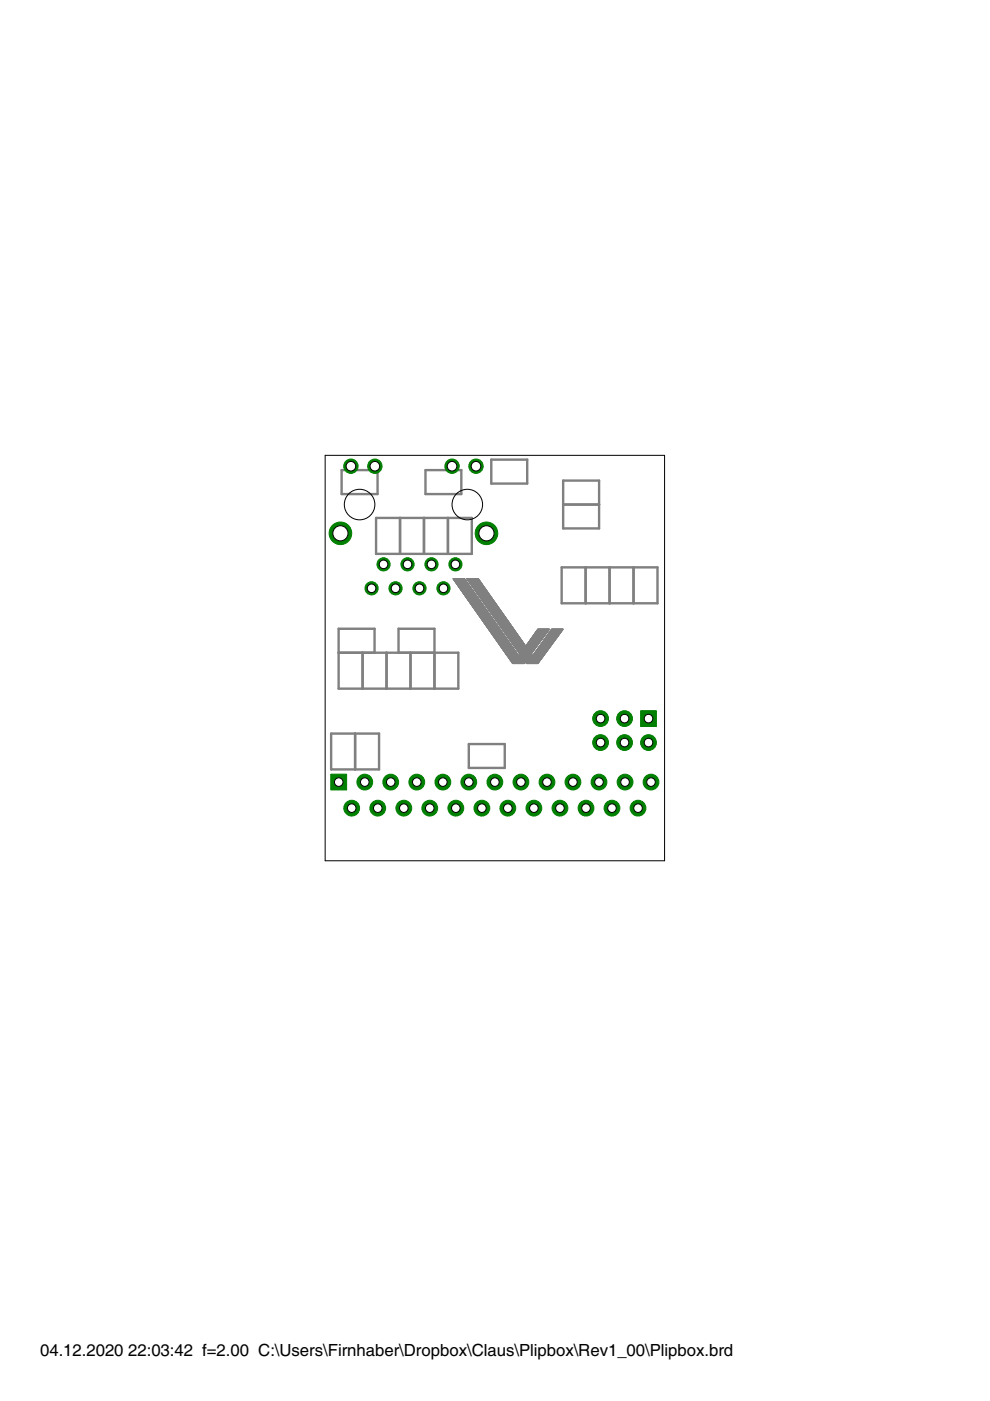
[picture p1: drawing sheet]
<svg xmlns="http://www.w3.org/2000/svg" width="210mm" height="297mm" viewBox="0 0 210 297" stroke-linecap="round" stroke-linejoin="round" font-family="sans-serif">
<defs><g id="words">
<g font-size="4.1">
<text x="8.5" y="287.5">04.12.2020</text>
<text x="27.2" y="287.5">22:03:42 f=2.00 C:\Users\Firnhaber\Dropbox\Claus\Plipbox\Rev1_00\Plipbox.brd</text>
</g>
</g></defs>
<g fill="#808080" stroke="#808080" stroke-width=".21">
<path d="M113.7 140.7h.4z"/>
<path d="M112.5 140.7h1.2z"/>
<path d="M111.8 140.7h.7z"/>
<path d="M111.6 140.7h.2z"/>
<path d="M110.7 140.7h.4z"/>
<path d="M109.5 140.7h1.1z"/>
<path d="M108.8 140.7h.7z"/>
<path d="M111.7 140.6l2.3 .1z"/>
<path d="M108.7 140.6l2.4 .1z"/>
<path d="M111.6 140.6l2.4 .1z"/>
<path d="M108.6 140.6l2.4 .1z"/>
<path d="M111.5 140.6h2.6z"/>
<path d="M111 140.6h.2z"/>
<path d="M108.6 140.6h2.4z"/>
<path d="M111.6 140.5l2.6 .1z"/>
<path d="M111 140.5l.2 .1z"/>
<path d="M108.6 140.5l2.3 .1z"/>
<path d="M111.5 140.5l2.7 .1z"/>
<path d="M111.5 140.5h2.7z"/>
<path d="M111 140.5h.3z"/>
<path d="M108.6 140.5h2.3z"/>
<path d="M113.9 140.5h.3z"/>
<path d="M111.5 140.5h2.4z"/>
<path d="M108.6 140.5h2.7z"/>
<path d="M111.4 140.4l2.8 .1z"/>
<path d="M108.5 140.4l2.8 .1z"/>
<path d="M111.5 140.4l2.7 .1z"/>
<path d="M111 140.4l.3 .1z"/>
<path d="M108.5 140.4l2.4 .1z"/>
<path d="M113.8 140.4h.5z"/>
<path d="M111.4 140.4h2.4z"/>
<path d="M110.8 140.4h.5z"/>
<path d="M108.5 140.4h2.2z"/>
<path d="M111.4 140.4h2.9z"/>
<path d="M110.8 140.4h.6z"/>
<path d="M108.5 140.4h2.3z"/>
<path d="M108.5 140.4h2.9z"/>
<path d="M113.8 140.3l.5 .1z"/>
<path d="M111.4 140.3l2.3 .1z"/>
<path d="M110.9 140.3l.5 .1z"/>
<path d="M108.5 140.3l2.3 .1z"/>
<path d="M110.8 140.3h3.5z"/>
<path d="M108.4 140.3h2.4z"/>
<path d="M111.4 140.3h2.9z"/>
<path d="M110.8 140.3h.6z"/>
<path d="M111.4 140.3h3z"/>
<path d="M108.4 140.3h2.9z"/>
<path d="M110.8 140.2l3.6 .1z"/>
<path d="M108.4 140.2l2.4 .1z"/>
<path d="M113.7 140.2h.7z"/>
<path d="M108.4 140.2h5.2z"/>
<path d="M110.8 140.2h2.8z"/>
<path d="M108.4 140.2h2.3z"/>
<path d="M113.6 140.1l.8 .1z"/>
<path d="M110.7 140.1l2.9 .1z"/>
<path d="M108.3 140.1l2.4 .1z"/>
<path d="M110.7 140.1l2.8 .1z"/>
<path d="M111.3 140.1h3.2z"/>
<path d="M110.7 140.1h.5z"/>
<path d="M108.3 140.1h2.4z"/>
<path d="M113.6 140.1h.9z"/>
<path d="M110.7 140.1h2.9z"/>
<path d="M113.6 140l.9 .1z"/>
<path d="M108.3 140l5.2 .1z"/>
<path d="M108.2 140l6.3 .1z"/>
<path d="M111.2 140h3.4z"/>
<path d="M110.6 140h.6z"/>
<path d="M108.2 140h2.3z"/>
<path d="M113.5 140h1.1z"/>
<path d="M110.6 140h2.9z"/>
<path d="M108.2 140h2.4z"/>
<path d="M113.4 139.9l1.2 .1z"/>
<path d="M111.1 139.9l2.2 .1z"/>
<path d="M110.6 139.9l.5 .1z"/>
<path d="M108.2 139.9l2.3 .1z"/>
<path d="M113.5 139.9l1.1 .1z"/>
<path d="M111.3 139.9l2.2 .1z"/>
<path d="M113.5 139.9h1.1z"/>
<path d="M111.2 139.9h2.2z"/>
<path d="M108.2 139.9h3z"/>
<path d="M113.3 139.9h1.3z"/>
<path d="M111.2 139.9h2.1z"/>
<path d="M110.6 139.9h.5z"/>
<path d="M108.1 139.9h2.4z"/>
<path d="M110.6 139.8l4.1 .1z"/>
<path d="M108.1 139.8l2.4 .1z"/>
<path d="M113.5 139.8h1.2z"/>
<path d="M108.1 139.8h5.2z"/>
<path d="M110.5 139.8h4.2z"/>
<path d="M108.1 139.8h2.2z"/>
<path d="M113.4 139.8h1.3z"/>
<path d="M111 139.8h2.4z"/>
<path d="M108 139.8h3z"/>
<path d="M111 139.7l3.7 .1z"/>
<path d="M110.5 139.7l.5 .1z"/>
<path d="M108.1 139.7l2.3 .1z"/>
<path d="M113.4 139.7l1.4 .1z"/>
<path d="M110.4 139.7l2.9 .1z"/>
<path d="M108 139.7l2.3 .1z"/>
<path d="M111 139.7h3.7z"/>
<path d="M110.4 139.7h.6z"/>
<path d="M108 139.7h2.4z"/>
<path d="M113.3 139.7h1.5z"/>
<path d="M111 139.7h2.3z"/>
<path d="M110.4 139.7h.5z"/>
<path d="M111 139.6l3.8 .1z"/>
<path d="M108 139.6l3 .1z"/>
<path d="M110.9 139.6l3.9 .1z"/>
<path d="M110.4 139.6l.5 .1z"/>
<path d="M107.9 139.6l2.4 .1z"/>
<path d="M113.3 139.6h1.6z"/>
<path d="M110.4 139.6h2.8z"/>
<path d="M107.9 139.6h2.4z"/>
<path d="M110.3 139.6h2.9z"/>
<path d="M113.3 139.5l1.6 .1z"/>
<path d="M110.9 139.5l2.3 .1z"/>
<path d="M110.3 139.5l.5 .1z"/>
<path d="M107.9 139.5l2.4 .1z"/>
<path d="M110.8 139.5l4.1 .1z"/>
<path d="M107.9 139.5l2.9 .1z"/>
<path d="M110.8 139.5h4.1z"/>
<path d="M110.3 139.5h.5z"/>
<path d="M107.9 139.5h2.4z"/>
<path d="M113.2 139.5h1.7z"/>
<path d="M110.8 139.5h2.3z"/>
<path d="M107.8 139.5h3z"/>
<path d="M110.8 139.4l4.2 .1z"/>
<path d="M107.8 139.4l3 .1z"/>
<path d="M107.8 139.4h7.2z"/>
<path d="M113.1 139.4h1.9z"/>
<path d="M110.9 139.4h2.1z"/>
<path d="M110.2 139.4h.5z"/>
<path d="M107.8 139.4h2.4z"/>
<path d="M107.8 139.4h5.2z"/>
<path d="M113 139.3l2 .1z"/>
<path d="M110.8 139.3l2.2 .1z"/>
<path d="M107.8 139.3l3 .1z"/>
<path d="M113.1 139.3l2 .1z"/>
<path d="M110.7 139.3l2.4 .1z"/>
<path d="M107.8 139.3l2.9 .1z"/>
<path d="M112.9 139.3h2.2z"/>
<path d="M110.8 139.3h2.1z"/>
<path d="M107.8 139.3h3z"/>
<path d="M113 139.3h2.1z"/>
<path d="M107.7 139.3h5.2z"/>
<path d="M107.7 139.2l7.4 .1z"/>
<path d="M112.9 139.2l2.2 .1z"/>
<path d="M110.8 139.2l2.1 .1z"/>
<path d="M107.7 139.2l2.9 .1z"/>
<path d="M110.6 139.2h4.5z"/>
<path d="M110 139.2h.6z"/>
<path d="M109.9 139.2h.1z"/>
<path d="M107.6 139.2h2.3z"/>
<path d="M113 139.1l2.2 .1z"/>
<path d="M110.6 139.1l2.4 .1z"/>
<path d="M107.7 139.1l2.9 .1z"/>
<path d="M110 139.1l5.2 .1z"/>
<path d="M107.6 139.1l2.4 .1z"/>
<path d="M110 139.1h5.2z"/>
<path d="M107.6 139.1h2.4z"/>
<path d="M110.6 139.1h4.6z"/>
<path d="M110 139.1h.5z"/>
<path d="M107.6 139.1h2.3z"/>
<path d="M107.6 139.1h7.6z"/>
<path d="M110.6 139l4.7 .1z"/>
<path d="M107.5 139l3 .1z"/>
<path d="M112.9 139h2.4z"/>
<path d="M110.6 139h2.3z"/>
<path d="M110 139h.6z"/>
<path d="M107.5 139h2.5z"/>
<path d="M113 139h2.3z"/>
<path d="M110.5 139h2.4z"/>
<path d="M110 139h.4z"/>
<path d="M110 139h2.8z"/>
<path d="M107.5 139h2.4z"/>
<path d="M113 138.9l2.3 .1z"/>
<path d="M110.4 138.9l2.4 .1z"/>
<path d="M110.1 138.9l.3 .1z"/>
<path d="M107.5 138.9l2.4 .1z"/>
<path d="M113 138.9h2.3z"/>
<path d="M110.1 138.9h2.7z"/>
<path d="M107.5 138.9h2.4z"/>
<path d="M113 138.9h2.4z"/>
<path d="M110.1 138.9h2.6z"/>
<path d="M113.1 138.9h2.3z"/>
<path d="M110.4 138.9h2.3z"/>
<path d="M110.2 138.9h.2z"/>
<path d="M107.4 138.9h2.5z"/>
<path d="M113.1 138.8l2.3 .1z"/>
<path d="M110.4 138.8l2.3 .1z"/>
<path d="M110.1 138.8l.2 .1z"/>
<path d="M107.4 138.8l2.4 .1z"/>
<path d="M110.5 138.8l2.3 .1z"/>
<path d="M110.2 138.8l.1 .1z"/>
<path d="M113.1 138.8h2.3z"/>
<path d="M110.3 138.8h2.4z"/>
<path d="M110.2 138.8h.1z"/>
<path d="M107.4 138.8h2.4z"/>
<path d="M113.1 138.7l2.4 .1z"/>
<path d="M110.3 138.7l2.3 .1z"/>
<path d="M107.4 138.7l2.4 .1z"/>
<path d="M110.3 138.7l2.4 .1z"/>
<path d="M113.2 138.7h2.3z"/>
<path d="M110.3 138.7h2.3z"/>
<path d="M107.4 138.7h2.3z"/>
<path d="M110.2 138.7h2.3z"/>
<path d="M107.3 138.7h2.4z"/>
<path d="M113.2 138.6l2.3 .1z"/>
<path d="M110.2 138.6l2.3 .1z"/>
<path d="M107.3 138.6l2.4 .1z"/>
<path d="M113.2 138.6h2.4z"/>
<path d="M110.2 138.6h2.4z"/>
<path d="M107.3 138.6h2.4z"/>
<path d="M110.1 138.6h2.4z"/>
<path d="M107.2 138.6h2.5z"/>
<path d="M113.3 138.6h2.3z"/>
<path d="M110.1 138.6h2.6z"/>
<path d="M113.3 138.5l2.3 .1z"/>
<path d="M112.5 138.5l.2 .1z"/>
<path d="M110.1 138.5l2.4 .1z"/>
<path d="M107.2 138.5l2.4 .1z"/>
<path d="M113.3 138.5h2.3z"/>
<path d="M112.5 138.5h.2z"/>
<path d="M110.1 138.5h2.4z"/>
<path d="M107.1 138.5h2.5z"/>
<path d="M113.3 138.5h2.4z"/>
<path d="M110.1 138.5h2.7z"/>
<path d="M113.3 138.4l2.4 .1z"/>
<path d="M110.1 138.4l2.7 .1z"/>
<path d="M107.1 138.4l2.5 .1z"/>
<path d="M113.3 138.4h2.4z"/>
<path d="M110.3 138.4h2.5z"/>
<path d="M110 138.4h.2z"/>
<path d="M107.2 138.4h2.3z"/>
<path d="M113.4 138.4h2.4z"/>
<path d="M110 138.4h2.8z"/>
<path d="M107.1 138.4h2.4z"/>
<path d="M113.4 138.3l2.3 .1z"/>
<path d="M110 138.3l2.8 .1z"/>
<path d="M107.1 138.3l2.4 .1z"/>
<path d="M113.4 138.3l2.4 .1z"/>
<path d="M113.4 138.3h2.4z"/>
<path d="M112.3 138.3h.6z"/>
<path d="M110 138.3h2.3z"/>
<path d="M107 138.3h2.5z"/>
<path d="M113.5 138.3h2.3z"/>
<path d="M110 138.3h2.9z"/>
<path d="M113.5 138.2l2.3 .1z"/>
<path d="M112.3 138.2l.6 .1z"/>
<path d="M110 138.2l2.3 .1z"/>
<path d="M107 138.2l2.4 .1z"/>
<path d="M110 138.2l2.9 .1z"/>
<path d="M113.5 138.2h2.4z"/>
<path d="M110 138.2h3z"/>
<path d="M107 138.2h2.4z"/>
<path d="M112.3 138.2h.6z"/>
<path d="M109.9 138.2h2.3z"/>
<path d="M106.9 138.2h2.5z"/>
<path d="M113.6 138.1l2.3 .1z"/>
<path d="M109.9 138.1l3.1 .1z"/>
<path d="M107 138.1l2.3 .1z"/>
<path d="M112.2 138.1l.8 .1z"/>
<path d="M109.8 138.1l2.4 .1z"/>
<path d="M106.9 138.1l2.4 .1z"/>
<path d="M113.6 138.1h2.4z"/>
<path d="M109.8 138.1h3.2z"/>
<path d="M106.9 138.1h2.4z"/>
<path d="M106.8 138.1h2.5z"/>
<path d="M113.6 138l2.4 .1z"/>
<path d="M112.2 138l.9 .1z"/>
<path d="M109.8 138l2.3 .1z"/>
<path d="M106.8 138l2.5 .1z"/>
<path d="M113.6 138h2.4z"/>
<path d="M112.1 138h1z"/>
<path d="M109.7 138h2.4z"/>
<path d="M106.9 138h2.4z"/>
<path d="M113.7 138h2.3z"/>
<path d="M112.2 138h.9z"/>
<path d="M106.8 138h2.5z"/>
<path d="M113.7 137.9l2.4 .1z"/>
<path d="M112.1 137.9l1 .1z"/>
<path d="M109.7 137.9l2.4 .1z"/>
<path d="M106.8 137.9l2.5 .1z"/>
<path d="M112.1 137.9l1.1 .1z"/>
<path d="M106.8 137.9l2.3 .1z"/>
<path d="M113.7 137.9h2.4z"/>
<path d="M109.7 137.9h3.5z"/>
<path d="M106.8 137.9h2.4z"/>
<path d="M106.7 137.9h2.5z"/>
<path d="M113.8 137.8l2.3 .1z"/>
<path d="M112 137.8l1.2 .1z"/>
<path d="M109.6 137.8l2.4 .1z"/>
<path d="M106.7 137.8l2.5 .1z"/>
<path d="M113.8 137.8l2.4 .1z"/>
<path d="M109.6 137.8l2.3 .1z"/>
<path d="M106.7 137.8l2.4 .1z"/>
<path d="M113.8 137.8h2.3z"/>
<path d="M109.6 137.8h3.6z"/>
<path d="M106.7 137.8h2.4z"/>
<path d="M113.8 137.8h2.4z"/>
<path d="M109.6 137.8h3.7z"/>
<path d="M106.6 137.8h2.5z"/>
<path d="M113.8 137.7l2.4 .1z"/>
<path d="M109.6 137.7l3.7 .1z"/>
<path d="M106.6 137.7l2.5 .1z"/>
<path d="M113.9 137.7l2.3 .1z"/>
<path d="M112 137.7l1.3 .1z"/>
<path d="M109.5 137.7l2.4 .1z"/>
<path d="M113.9 137.7h2.3z"/>
<path d="M112 137.7h1.3z"/>
<path d="M109.5 137.7h2.4z"/>
<path d="M106.6 137.7h2.5z"/>
<path d="M113.9 137.7h2.4z"/>
<path d="M109.5 137.7h3.8z"/>
<path d="M106.6 137.7h2.4z"/>
<path d="M113.9 137.6l2.4 .1z"/>
<path d="M111.9 137.6l1.4 .1z"/>
<path d="M109.5 137.6l2.4 .1z"/>
<path d="M106.6 137.6l2.4 .1z"/>
<path d="M113.9 137.6h2.4z"/>
<path d="M109.5 137.6h3.9z"/>
<path d="M106.6 137.6h2.4z"/>
<path d="M106.5 137.6h2.5z"/>
<path d="M114 137.6h2.3z"/>
<path d="M111.8 137.6h1.6z"/>
<path d="M109.4 137.6h2.4z"/>
<path d="M106.5 137.6h2.4z"/>
<path d="M114 137.5l2.4 .1z"/>
<path d="M111.8 137.5l1.6 .1z"/>
<path d="M109.4 137.5l2.4 .1z"/>
<path d="M106.5 137.5l2.4 .1z"/>
<path d="M114 137.5h2.4z"/>
<path d="M111.8 137.5h1.7z"/>
<path d="M109.4 137.5h2.4z"/>
<path d="M106.5 137.5h2.4z"/>
<path d="M109.4 137.5h4.1z"/>
<path d="M106.4 137.5h2.5z"/>
<path d="M114.1 137.4l2.3 .1z"/>
<path d="M109.3 137.4l4.2 .1z"/>
<path d="M106.4 137.4l2.5 .1z"/>
<path d="M114.1 137.4h2.4z"/>
<path d="M111.7 137.4h1.8z"/>
<path d="M109.4 137.4h2.3z"/>
<path d="M106.4 137.4h2.4z"/>
<path d="M111.7 137.4h1.9z"/>
<path d="M109.3 137.4h2.2z"/>
<path d="M114.1 137.3l2.4 .1z"/>
<path d="M111.7 137.3l1.9 .1z"/>
<path d="M109.3 137.3l2.2 .1z"/>
<path d="M106.4 137.3l2.4 .1z"/>
<path d="M114.2 137.3l2.3 .1z"/>
<path d="M111.5 137.3l2.1 .1z"/>
<path d="M109.2 137.3l2.3 .1z"/>
<path d="M106.3 137.3l2.5 .1z"/>
<path d="M114.2 137.3h2.3z"/>
<path d="M111.7 137.3h1.9z"/>
<path d="M109.3 137.3h2.3z"/>
<path d="M106.3 137.3h2.4z"/>
<path d="M114.2 137.2l2.4 .1z"/>
<path d="M109.2 137.2l4.4 .1z"/>
<path d="M106.3 137.2l2.5 .1z"/>
<path d="M109.2 137.2l4.5 .1z"/>
<path d="M106.3 137.2l2.4 .1z"/>
<path d="M114.2 137.2h2.4z"/>
<path d="M109.2 137.2h4.5z"/>
<path d="M106.3 137.2h2.4z"/>
<path d="M106.2 137.2h2.5z"/>
<path d="M114.3 137.2h2.3z"/>
<path d="M109.1 137.2h4.6z"/>
<path d="M114.3 137.1l2.3 .1z"/>
<path d="M109.1 137.1l4.6 .1z"/>
<path d="M106.2 137.1l2.4 .1z"/>
<path d="M114.3 137.1h2.4z"/>
<path d="M109.1 137.1h4.6z"/>
<path d="M106.2 137.1h2.4z"/>
<path d="M109.1 137.1h4.7z"/>
<path d="M114.4 137l2.3 .1z"/>
<path d="M109.1 137l4.7 .1z"/>
<path d="M106.1 137l2.5 .1z"/>
<path d="M114.4 137h2.3z"/>
<path d="M109 137h4.8z"/>
<path d="M106.1 137h2.5z"/>
<path d="M114.4 137h2.4z"/>
<path d="M106.1 137h2.4z"/>
<path d="M114.4 136.9l2.4 .1z"/>
<path d="M111.5 136.9l2.4 .1z"/>
<path d="M109 136.9l2.4 .1z"/>
<path d="M106.1 136.9l2.4 .1z"/>
<path d="M114.4 136.9h2.4z"/>
<path d="M111.5 136.9h2.4z"/>
<path d="M109 136.9h2.4z"/>
<path d="M106 136.9h2.5z"/>
<path d="M114.5 136.9h2.3z"/>
<path d="M108.9 136.9h2.5z"/>
<path d="M114.5 136.8l2.4 .1z"/>
<path d="M111.6 136.8l2.3 .1z"/>
<path d="M108.9 136.8l2.5 .1z"/>
<path d="M106 136.8l2.5 .1z"/>
<path d="M106 136.8l2.4 .1z"/>
<path d="M114.5 136.8h2.4z"/>
<path d="M111.6 136.8h2.4z"/>
<path d="M108.9 136.8h2.4z"/>
<path d="M106 136.8h2.4z"/>
<path d="M105.9 136.8h2.5z"/>
<path d="M114.6 136.7l2.3 .1z"/>
<path d="M111.6 136.7l2.4 .1z"/>
<path d="M108.9 136.7l2.4 .1z"/>
<path d="M105.9 136.7l2.5 .1z"/>
<path d="M114.6 136.7l2.4 .1z"/>
<path d="M111.7 136.7l2.3 .1z"/>
<path d="M108.8 136.7l2.5 .1z"/>
<path d="M114.6 136.7h2.4z"/>
<path d="M111.7 136.7h2.3z"/>
<path d="M108.8 136.7h2.5z"/>
<path d="M105.9 136.7h2.5z"/>
<path d="M111.7 136.7h2.4z"/>
<path d="M108.8 136.7h2.4z"/>
<path d="M105.9 136.7h2.4z"/>
<path d="M114.6 136.6l2.4 .1z"/>
<path d="M111.7 136.6l2.4 .1z"/>
<path d="M108.8 136.6l2.4 .1z"/>
<path d="M105.8 136.6l2.5 .1z"/>
<path d="M114.7 136.6h2.3z"/>
<path d="M111.7 136.6h2.4z"/>
<path d="M108.8 136.6h2.4z"/>
<path d="M105.8 136.6h2.5z"/>
<path d="M114.7 136.6h2.4z"/>
<path d="M111.8 136.6h2.3z"/>
<path d="M108.7 136.6h2.5z"/>
<path d="M114.7 136.5l2.4 .1z"/>
<path d="M111.8 136.5l2.4 .1z"/>
<path d="M108.7 136.5l2.5 .1z"/>
<path d="M105.8 136.5l2.4 .1z"/>
<path d="M108.7 136.5l2.4 .1z"/>
<path d="M114.7 136.5h2.4z"/>
<path d="M111.8 136.5h2.4z"/>
<path d="M108.6 136.5h2.5z"/>
<path d="M105.8 136.5h2.4z"/>
<path d="M114.8 136.5h2.3z"/>
<path d="M105.7 136.5h2.5z"/>
<path d="M114.8 136.4l2.3 .1z"/>
<path d="M111.8 136.4l2.4 .1z"/>
<path d="M108.6 136.4l2.5 .1z"/>
<path d="M105.7 136.4l2.5 .1z"/>
<path d="M114.8 136.4l2.4 .1z"/>
<path d="M111.9 136.4l2.3 .1z"/>
<path d="M114.8 136.4h2.4z"/>
<path d="M111.9 136.4h2.4z"/>
<path d="M108.6 136.4h2.4z"/>
<path d="M105.7 136.4h2.4z"/>
<path d="M114.9 136.3l2.3 .1z"/>
<path d="M111.9 136.3l2.4 .1z"/>
<path d="M108.6 136.3l2.4 .1z"/>
<path d="M105.7 136.3l2.4 .1z"/>
<path d="M112 136.3l2.3 .1z"/>
<path d="M108.5 136.3l2.5 .1z"/>
<path d="M105.6 136.3l2.5 .1z"/>
<path d="M114.9 136.3h2.4z"/>
<path d="M112 136.3h2.3z"/>
<path d="M108.5 136.3h2.5z"/>
<path d="M105.6 136.3h2.5z"/>
<path d="M105.6 136.3h2.4z"/>
<path d="M114.9 136.2l2.4 .1z"/>
<path d="M112 136.2l2.4 .1z"/>
<path d="M108.5 136.2l2.5 .1z"/>
<path d="M105.6 136.2l2.4 .1z"/>
<path d="M114.9 136.2h2.4z"/>
<path d="M112 136.2h2.4z"/>
<path d="M108.5 136.2h2.4z"/>
<path d="M105.6 136.2h2.4z"/>
<path d="M112.1 136.2h2.3z"/>
<path d="M105.5 136.2h2.5z"/>
<path d="M115 136.2h2.3z"/>
<path d="M115 136.1l2.4 .1z"/>
<path d="M112.1 136.1l2.3 .1z"/>
<path d="M108.4 136.1l2.5 .1z"/>
<path d="M105.5 136.1l2.5 .1z"/>
<path d="M115 136.1h2.4z"/>
<path d="M112.1 136.1h2.4z"/>
<path d="M108.4 136.1h2.4z"/>
<path d="M105.5 136.1h2.4z"/>
<path d="M115 136.1h2.5z"/>
<path d="M115.1 136l2.3 .1z"/>
<path d="M112.1 136l2.4 .1z"/>
<path d="M108.4 136l2.4 .1z"/>
<path d="M105.4 136l2.5 .1z"/>
<path d="M115.1 136l2.4 .1z"/>
<path d="M112.2 136l2.4 .1z"/>
<path d="M108.3 136l2.5 .1z"/>
<path d="M115.1 136h2.4z"/>
<path d="M112.2 136h2.4z"/>
<path d="M108.3 136h2.5z"/>
<path d="M105.4 136h2.5z"/>
<path d="M108.3 136h2.4z"/>
<path d="M105.4 136h2.4z"/>
<path d="M115.1 135.9l2.4 .1z"/>
<path d="M112.2 135.9l2.4 .1z"/>
<path d="M108.3 135.9l2.4 .1z"/>
<path d="M105.4 135.9l2.4 .1z"/>
<path d="M115.1 135.9l2.5 .1z"/>
<path d="M105.3 135.9l2.5 .1z"/>
<path d="M115.2 135.9h2.3z"/>
<path d="M112.2 135.9h2.4z"/>
<path d="M108.2 135.9h2.5z"/>
<path d="M105.3 135.9h2.5z"/>
<path d="M115.2 135.8l2.4 .1z"/>
<path d="M112.3 135.8l2.3 .1z"/>
<path d="M108.2 135.8l2.5 .1z"/>
<path d="M105.3 135.8l2.5 .1z"/>
<path d="M112.3 135.8l2.4 .1z"/>
<path d="M115.2 135.8h2.4z"/>
<path d="M112.3 135.8h2.4z"/>
<path d="M108.2 135.8h2.5z"/>
<path d="M105.3 135.8h2.4z"/>
<path d="M115.3 135.8h2.3z"/>
<path d="M108.2 135.8h2.4z"/>
<path d="M112.4 135.8h2.3z"/>
<path d="M108.1 135.8h2.5z"/>
<path d="M105.2 135.8h2.5z"/>
<path d="M115.3 135.7l2.4 .1z"/>
<path d="M112.4 135.7l2.4 .1z"/>
<path d="M108.1 135.7l2.5 .1z"/>
<path d="M105.2 135.7l2.5 .1z"/>
<path d="M115.3 135.7h2.4z"/>
<path d="M112.4 135.7h2.4z"/>
<path d="M108.1 135.7h2.5z"/>
<path d="M105.2 135.7h2.5z"/>
<path d="M105.2 135.7h2.4z"/>
<path d="M115.4 135.7h2.3z"/>
<path d="M115.3 135.6l2.5 .1z"/>
<path d="M112.4 135.6l2.4 .1z"/>
<path d="M108.1 135.6l2.4 .1z"/>
<path d="M105.2 135.6l2.4 .1z"/>
<path d="M115.4 135.6h2.4z"/>
<path d="M112.4 135.6h2.5z"/>
<path d="M108 135.6h2.5z"/>
<path d="M105.1 135.6h2.5z"/>
<path d="M108.1 135.6h2.4z"/>
<path d="M105.1 135.6h2.4z"/>
<path d="M112.5 135.6h2.4z"/>
<path d="M115.4 135.5l2.4 .1z"/>
<path d="M112.5 135.5l2.4 .1z"/>
<path d="M108 135.5l2.4 .1z"/>
<path d="M105.1 135.5l2.4 .1z"/>
<path d="M115.5 135.5h2.4z"/>
<path d="M112.6 135.5h2.3z"/>
<path d="M108 135.5h2.4z"/>
<path d="M105 135.5h2.5z"/>
<path d="M115.5 135.4l2.4 .1z"/>
<path d="M112.5 135.4l2.5 .1z"/>
<path d="M107.9 135.4l2.5 .1z"/>
<path d="M105 135.4l2.5 .1z"/>
<path d="M112.6 135.4l2.4 .1z"/>
<path d="M115.5 135.4h2.4z"/>
<path d="M112.6 135.4h2.4z"/>
<path d="M107.9 135.4h2.5z"/>
<path d="M105 135.4h2.4z"/>
<path d="M107.9 135.4h2.4z"/>
<path d="M115.5 135.3l2.5 .1z"/>
<path d="M112.6 135.3l2.4 .1z"/>
<path d="M107.9 135.3l2.4 .1z"/>
<path d="M104.9 135.3l2.5 .1z"/>
<path d="M115.6 135.3l2.4 .1z"/>
<path d="M112.6 135.3l2.5 .1z"/>
<path d="M107.8 135.3l2.5 .1z"/>
<path d="M115.6 135.3h2.4z"/>
<path d="M112.7 135.3h2.4z"/>
<path d="M107.8 135.3h2.5z"/>
<path d="M104.9 135.3h2.5z"/>
<path d="M107.8 135.3h2.4z"/>
<path d="M104.9 135.3h2.4z"/>
<path d="M115.7 135.2l2.4 .1z"/>
<path d="M112.7 135.2l2.4 .1z"/>
<path d="M107.8 135.2l2.4 .1z"/>
<path d="M104.9 135.2l2.4 .1z"/>
<path d="M115.7 135.2h2.4z"/>
<path d="M112.7 135.2h2.4z"/>
<path d="M107.8 135.2h2.4z"/>
<path d="M104.8 135.2h2.5z"/>
<path d="M112.8 135.2h2.4z"/>
<path d="M107.7 135.2h2.5z"/>
<path d="M115.7 135.1l2.4 .1z"/>
<path d="M112.8 135.1l2.4 .1z"/>
<path d="M107.7 135.1l2.5 .1z"/>
<path d="M104.8 135.1l2.5 .1z"/>
<path d="M115.7 135.1h2.4z"/>
<path d="M112.8 135.1h2.4z"/>
<path d="M107.7 135.1h2.5z"/>
<path d="M104.8 135.1h2.4z"/>
<path d="M115.7 135.1h2.5z"/>
<path d="M107.7 135.1h2.4z"/>
<path d="M115.8 135l2.4 .1z"/>
<path d="M112.9 135l2.4 .1z"/>
<path d="M107.7 135l2.4 .1z"/>
<path d="M104.7 135l2.5 .1z"/>
<path d="M107.6 135l2.5 .1z"/>
<path d="M115.8 135h2.4z"/>
<path d="M112.9 135h2.4z"/>
<path d="M107.6 135h2.5z"/>
<path d="M104.7 135h2.5z"/>
<path d="M104.7 135h2.4z"/>
<path d="M115.9 134.9l2.3 .1z"/>
<path d="M112.9 134.9l2.4 .1z"/>
<path d="M107.6 134.9l2.4 .1z"/>
<path d="M104.7 134.9l2.4 .1z"/>
<path d="M115.8 134.9l2.5 .1z"/>
<path d="M104.6 134.9l2.5 .1z"/>
<path d="M115.9 134.9h2.4z"/>
<path d="M112.9 134.9h2.5z"/>
<path d="M107.5 134.9h2.5z"/>
<path d="M104.6 134.9h2.5z"/>
<path d="M113 134.9h2.4z"/>
<path d="M115.9 134.8l2.4 .1z"/>
<path d="M113 134.8l2.4 .1z"/>
<path d="M107.5 134.8l2.5 .1z"/>
<path d="M104.6 134.8l2.4 .1z"/>
<path d="M115.9 134.8l2.5 .1z"/>
<path d="M116 134.8h2.4z"/>
<path d="M113 134.8h2.4z"/>
<path d="M107.5 134.8h2.4z"/>
<path d="M104.6 134.8h2.4z"/>
<path d="M113.1 134.8h2.4z"/>
<path d="M104.5 134.8h2.5z"/>
<path d="M116 134.7l2.4 .1z"/>
<path d="M113.1 134.7l2.4 .1z"/>
<path d="M107.4 134.7l2.5 .1z"/>
<path d="M104.5 134.7l2.5 .1z"/>
<path d="M116 134.7h2.4z"/>
<path d="M113.1 134.7h2.4z"/>
<path d="M107.4 134.7h2.5z"/>
<path d="M104.5 134.7h2.5z"/>
<path d="M116.1 134.7h2.4z"/>
<path d="M107.4 134.7h2.4z"/>
<path d="M104.5 134.7h2.4z"/>
<path d="M116.1 134.6l2.4 .1z"/>
<path d="M113.1 134.6l2.4 .1z"/>
<path d="M107.4 134.6l2.4 .1z"/>
<path d="M104.4 134.6l2.5 .1z"/>
<path d="M113.2 134.6l2.4 .1z"/>
<path d="M107.3 134.6l2.5 .1z"/>
<path d="M116.1 134.6h2.4z"/>
<path d="M113.2 134.6h2.4z"/>
<path d="M107.3 134.6h2.5z"/>
<path d="M104.4 134.6h2.5z"/>
<path d="M116.1 134.6h2.5z"/>
<path d="M104.4 134.6h2.4z"/>
<path d="M116.1 134.5l2.4 .1z"/>
<path d="M113.2 134.5l2.4 .1z"/>
<path d="M107.3 134.5l2.5 .1z"/>
<path d="M104.4 134.5l2.4 .1z"/>
<path d="M116.2 134.5l2.4 .1z"/>
<path d="M113.2 134.5l2.5 .1z"/>
<path d="M107.3 134.5l2.4 .1z"/>
<path d="M116.1 134.5h2.5z"/>
<path d="M113.2 134.5h2.5z"/>
<path d="M107.3 134.5h2.4z"/>
<path d="M104.3 134.5h2.5z"/>
<path d="M116.2 134.5h2.4z"/>
<path d="M116.2 134.4l2.4 .1z"/>
<path d="M113.3 134.4l2.4 .1z"/>
<path d="M107.3 134.4l2.4 .1z"/>
<path d="M104.3 134.4l2.5 .1z"/>
<path d="M107.2 134.4l2.5 .1z"/>
<path d="M104.3 134.4l2.4 .1z"/>
<path d="M116.2 134.4h2.5z"/>
<path d="M113.3 134.4h2.5z"/>
<path d="M107.2 134.4h2.4z"/>
<path d="M104.3 134.4h2.4z"/>
<path d="M113.3 134.4h2.4z"/>
<path d="M116.3 134.3l2.4 .1z"/>
<path d="M113.4 134.3l2.4 .1z"/>
<path d="M107.1 134.3l2.5 .1z"/>
<path d="M104.2 134.3l2.5 .1z"/>
<path d="M116.3 134.3h2.4z"/>
<path d="M113.4 134.3h2.4z"/>
<path d="M107.1 134.3h2.5z"/>
<path d="M104.2 134.3h2.5z"/>
<path d="M104.2 134.3h2.4z"/>
<path d="M116.4 134.2l2.4 .1z"/>
<path d="M113.4 134.2l2.4 .1z"/>
<path d="M107.1 134.2l2.4 .1z"/>
<path d="M104.2 134.2l2.4 .1z"/>
<path d="M116.4 134.2h2.4z"/>
<path d="M113.4 134.2h2.5z"/>
<path d="M107.1 134.2h2.4z"/>
<path d="M104.1 134.2h2.5z"/>
<path d="M113.5 134.2h2.4z"/>
<path d="M107 134.2h2.5z"/>
<path d="M116.4 134.1l2.5 .1z"/>
<path d="M113.5 134.1l2.4 .1z"/>
<path d="M107 134.1l2.5 .1z"/>
<path d="M104.1 134.1l2.5 .1z"/>
<path d="M113.5 134.1l2.5 .1z"/>
<path d="M104.1 134.1l2.4 .1z"/>
<path d="M116.5 134.1h2.4z"/>
<path d="M113.5 134.1h2.5z"/>
<path d="M107 134.1h2.4z"/>
<path d="M104.1 134.1h2.4z"/>
<path d="M116.5 134l2.4 .1z"/>
<path d="M113.5 134l2.5 .1z"/>
<path d="M107 134l2.4 .1z"/>
<path d="M104 134l2.5 .1z"/>
<path d="M113.6 134l2.4 .1z"/>
<path d="M116.5 134h2.5z"/>
<path d="M113.6 134h2.4z"/>
<path d="M106.9 134h2.5z"/>
<path d="M104 134h2.5z"/>
<path d="M106.9 134h2.4z"/>
<path d="M104 134h2.4z"/>
<path d="M116.5 133.9l2.5 .1z"/>
<path d="M113.6 133.9l2.5 .1z"/>
<path d="M106.9 133.9l2.4 .1z"/>
<path d="M103.9 133.9l2.5 .1z"/>
<path d="M116.6 133.9h2.4z"/>
<path d="M113.7 133.9h2.4z"/>
<path d="M106.8 133.9h2.5z"/>
<path d="M103.9 133.9h2.5z"/>
<path d="M116.6 133.9h2.5z"/>
<path d="M116.6 133.8l2.5 .1z"/>
<path d="M113.7 133.8l2.5 .1z"/>
<path d="M106.8 133.8l2.5 .1z"/>
<path d="M103.9 133.8l2.4 .1z"/>
<path d="M116.7 133.8h2.4z"/>
<path d="M113.7 133.8h2.5z"/>
<path d="M106.8 133.8h2.4z"/>
<path d="M103.9 133.8h2.4z"/>
<path d="M116.6 133.8h2.5z"/>
<path d="M106.7 133.8h2.5z"/>
<path d="M103.8 133.8h2.5z"/>
<path d="M116.7 133.7l2.5 .1z"/>
<path d="M113.8 133.7l2.4 .1z"/>
<path d="M106.7 133.7l2.5 .1z"/>
<path d="M103.8 133.7l2.5 .1z"/>
<path d="M116.7 133.7h2.4z"/>
<path d="M113.8 133.7h2.4z"/>
<path d="M106.7 133.7h2.5z"/>
<path d="M103.8 133.7h2.5z"/>
<path d="M116.7 133.7h2.5z"/>
<path d="M113.8 133.7h2.5z"/>
<path d="M106.7 133.7h2.4z"/>
<path d="M103.8 133.7h2.4z"/>
<path d="M116.8 133.6l2.4 .1z"/>
<path d="M113.8 133.6l2.5 .1z"/>
<path d="M106.7 133.6l2.4 .1z"/>
<path d="M103.8 133.6l2.4 .1z"/>
<path d="M113.9 133.6l2.4 .1z"/>
<path d="M103.7 133.6l2.5 .1z"/>
<path d="M116.8 133.6h2.5z"/>
<path d="M113.9 133.6h2.4z"/>
<path d="M106.6 133.6h2.5z"/>
<path d="M103.7 133.6h2.5z"/>
<path d="M116.8 133.5l2.5 .1z"/>
<path d="M113.9 133.5l2.5 .1z"/>
<path d="M106.6 133.5l2.5 .1z"/>
<path d="M103.7 133.5l2.5 .1z"/>
<path d="M116.9 133.5l2.4 .1z"/>
<path d="M103.7 133.5l2.4 .1z"/>
<path d="M116.9 133.5h2.4z"/>
<path d="M113.9 133.5h2.5z"/>
<path d="M106.6 133.5h2.4z"/>
<path d="M103.7 133.5h2.4z"/>
<path d="M114 133.5h2.4z"/>
<path d="M103.6 133.5h2.5z"/>
<path d="M116.9 133.4l2.5 .1z"/>
<path d="M114 133.4l2.4 .1z"/>
<path d="M106.5 133.4l2.5 .1z"/>
<path d="M103.6 133.4l2.5 .1z"/>
<path d="M114 133.4l2.5 .1z"/>
<path d="M116.9 133.4h2.5z"/>
<path d="M114 133.4h2.5z"/>
<path d="M106.5 133.4h2.4z"/>
<path d="M103.6 133.4h2.4z"/>
<path d="M117 133.4h2.4z"/>
<path d="M106.5 133.3l2.4 .1z"/>
<path d="M103.5 133.3l2.5 .1z"/>
<path d="M106.4 133.3h2.5z"/>
<path d="M103.5 133.3h2.5z"/>
<path d="M103.5 133.3h2.4z"/>
<path d="M106.4 133.2l2.5 .1z"/>
<path d="M103.5 133.2l2.4 .1z"/>
<path d="M106.4 133.2l2.4 .1z"/>
<path d="M103.4 133.2l2.5 .1z"/>
<path d="M106.4 133.2h2.4z"/>
<path d="M103.4 133.2h2.5z"/>
<path d="M106.3 133.2h2.5z"/>
<path d="M106.3 133.1l2.5 .1z"/>
<path d="M103.4 133.1l2.5 .1z"/>
<path d="M103.4 133.1l2.4 .1z"/>
<path d="M106.3 133.1h2.4z"/>
<path d="M103.4 133.1h2.4z"/>
<path d="M106.2 133l2.5 .1z"/>
<path d="M103.3 133l2.5 .1z"/>
<path d="M106.2 133h2.5z"/>
<path d="M103.3 133h2.4z"/>
<path d="M106.2 133h2.4z"/>
<path d="M106.2 132.9l2.4 .1z"/>
<path d="M103.3 132.9l2.4 .1z"/>
<path d="M106.2 132.9h2.4z"/>
<path d="M103.3 132.9h2.4z"/>
<path d="M103.2 132.9h2.5z"/>
<path d="M106.1 132.9h2.5z"/>
<path d="M106.1 132.8l2.5 .1z"/>
<path d="M103.2 132.8l2.4 .1z"/>
<path d="M106.1 132.8h2.4z"/>
<path d="M103.2 132.8h2.4z"/>
<path d="M103.1 132.8h2.5z"/>
<path d="M106 132.8h2.5z"/>
<path d="M106 132.7l2.5 .1z"/>
<path d="M103.1 132.7l2.5 .1z"/>
<path d="M106 132.7h2.4z"/>
<path d="M103.1 132.7h2.4z"/>
<path d="M106 132.6l2.4 .1z"/>
<path d="M103 132.6l2.5 .1z"/>
<path d="M105.9 132.6l2.5 .1z"/>
<path d="M105.9 132.6h2.5z"/>
<path d="M103 132.6h2.5z"/>
<path d="M105.9 132.5l2.5 .1z"/>
<path d="M103 132.5l2.5 .1z"/>
<path d="M103 132.5l2.4 .1z"/>
<path d="M105.9 132.5h2.4z"/>
<path d="M103 132.5h2.4z"/>
<path d="M102.9 132.5h2.5z"/>
<path d="M105.8 132.5h2.5z"/>
<path d="M105.8 132.4l2.5 .1z"/>
<path d="M102.9 132.4l2.5 .1z"/>
<path d="M105.8 132.4h2.4z"/>
<path d="M102.9 132.4h2.4z"/>
<path d="M105.7 132.4h2.5z"/>
<path d="M102.8 132.4h2.5z"/>
<path d="M105.7 132.3l2.5 .1z"/>
<path d="M102.8 132.3l2.5 .1z"/>
<path d="M105.7 132.3h2.5z"/>
<path d="M102.8 132.3h2.5z"/>
<path d="M102.8 132.3h2.4z"/>
<path d="M105.7 132.2l2.5 .1z"/>
<path d="M102.8 132.2l2.4 .1z"/>
<path d="M105.7 132.2l2.4 .1z"/>
<path d="M102.7 132.2l2.5 .1z"/>
<path d="M105.7 132.2h2.4z"/>
<path d="M102.7 132.2h2.5z"/>
<path d="M105.6 132.2h2.5z"/>
<path d="M105.6 132.1l2.5 .1z"/>
<path d="M102.7 132.1l2.5 .1z"/>
<path d="M102.7 132.1l2.4 .1z"/>
<path d="M105.6 132.1h2.4z"/>
<path d="M102.7 132.1h2.4z"/>
<path d="M102.6 132.1h2.5z"/>
<path d="M105.5 132l2.5 .1z"/>
<path d="M102.6 132l2.5 .1z"/>
<path d="M105.5 132h2.5z"/>
<path d="M102.6 132h2.5z"/>
<path d="M105.5 132h2.4z"/>
<path d="M102.6 132h2.4z"/>
<path d="M105.5 131.9l2.4 .1z"/>
<path d="M102.5 131.9l2.5 .1z"/>
<path d="M105.5 131.9h2.4z"/>
<path d="M102.5 131.9h2.5z"/>
<path d="M105.4 131.9h2.5z"/>
<path d="M105.4 131.8l2.5 .1z"/>
<path d="M102.5 131.8l2.4 .1z"/>
<path d="M105.4 131.8l2.4 .1z"/>
<path d="M105.4 131.8h2.4z"/>
<path d="M102.5 131.8h2.4z"/>
<path d="M105.3 131.8h2.5z"/>
<path d="M102.4 131.8h2.5z"/>
<path d="M105.3 131.7l2.5 .1z"/>
<path d="M102.4 131.7l2.5 .1z"/>
<path d="M105.3 131.7h2.5z"/>
<path d="M102.4 131.7h2.4z"/>
<path d="M105.3 131.7h2.4z"/>
<path d="M105.3 131.6l2.4 .1z"/>
<path d="M102.3 131.6l2.5 .1z"/>
<path d="M105.2 131.6h2.5z"/>
<path d="M102.3 131.6h2.5z"/>
<path d="M102.3 131.6h2.4z"/>
<path d="M105.2 131.5l2.5 .1z"/>
<path d="M102.3 131.5l2.4 .1z"/>
<path d="M105.2 131.5l2.4 .1z"/>
<path d="M105.2 131.5h2.4z"/>
<path d="M102.2 131.5h2.5z"/>
<path d="M105.1 131.4l2.5 .1z"/>
<path d="M102.2 131.4l2.5 .1z"/>
<path d="M105.1 131.4h2.5z"/>
<path d="M102.2 131.4h2.4z"/>
<path d="M105.1 131.4h2.4z"/>
<path d="M105.1 131.3l2.4 .1z"/>
<path d="M102.1 131.3l2.5 .1z"/>
<path d="M105 131.3l2.5 .1z"/>
<path d="M105 131.3h2.5z"/>
<path d="M102.1 131.3h2.5z"/>
<path d="M102.1 131.3h2.4z"/>
<path d="M105 131.2l2.4 .1z"/>
<path d="M102 131.2l2.5 .1z"/>
<path d="M104.9 131.2h2.5z"/>
<path d="M102 131.2h2.5z"/>
<path d="M104.9 131.1l2.5 .1z"/>
<path d="M102 131.1l2.5 .1z"/>
<path d="M102 131.1l2.4 .1z"/>
<path d="M104.9 131.1h2.4z"/>
<path d="M102 131.1h2.4z"/>
<path d="M104.8 131.1h2.5z"/>
<path d="M101.9 131.1h2.5z"/>
<path d="M104.8 131l2.5 .1z"/>
<path d="M101.9 131l2.5 .1z"/>
<path d="M104.8 131h2.5z"/>
<path d="M101.9 131h2.5z"/>
<path d="M101.9 131h2.4z"/>
<path d="M104.8 131h2.4z"/>
<path d="M104.8 130.9l2.4 .1z"/>
<path d="M101.9 130.9l2.4 .1z"/>
<path d="M104.8 130.9h2.4z"/>
<path d="M101.8 130.9h2.5z"/>
<path d="M104.7 130.9h2.5z"/>
<path d="M101.8 130.9h2.4z"/>
<path d="M104.7 130.8l2.4 .1z"/>
<path d="M101.8 130.8l2.4 .1z"/>
<path d="M104.6 130.8h2.5z"/>
<path d="M101.7 130.8h2.5z"/>
<path d="M104.6 130.7l2.5 .1z"/>
<path d="M101.7 130.7l2.5 .1z"/>
<path d="M104.6 130.7h2.5z"/>
<path d="M101.7 130.7h2.4z"/>
<path d="M104.6 130.7h2.4z"/>
<path d="M104.6 130.6l2.4 .1z"/>
<path d="M101.6 130.6l2.5 .1z"/>
<path d="M104.5 130.6h2.5z"/>
<path d="M101.6 130.6h2.5z"/>
<path d="M101.6 130.6h2.4z"/>
<path d="M104.5 130.5l2.4 .1z"/>
<path d="M101.6 130.5l2.4 .1z"/>
<path d="M104.5 130.5h2.4z"/>
<path d="M101.5 130.5h2.5z"/>
<path d="M104.4 130.5h2.5z"/>
<path d="M104.4 130.4l2.5 .1z"/>
<path d="M101.5 130.4l2.4 .1z"/>
<path d="M104.4 130.4h2.4z"/>
<path d="M101.5 130.4h2.4z"/>
<path d="M104.4 130.3l2.4 .1z"/>
<path d="M101.5 130.3l2.4 .1z"/>
<path d="M104.3 130.3l2.5 .1z"/>
<path d="M101.4 130.3l2.5 .1z"/>
<path d="M104.3 130.3h2.5z"/>
<path d="M101.4 130.3h2.5z"/>
<path d="M101.4 130.3h2.4z"/>
<path d="M104.3 130.2l2.4 .1z"/>
<path d="M101.4 130.2l2.4 .1z"/>
<path d="M101.3 130.2l2.5 .1z"/>
<path d="M104.2 130.2h2.5z"/>
<path d="M101.3 130.2h2.5z"/>
<path d="M104.2 130.1l2.5 .1z"/>
<path d="M101.3 130.1l2.4 .1z"/>
<path d="M104.2 130.1l2.4 .1z"/>
<path d="M104.2 130.1h2.4z"/>
<path d="M101.3 130.1h2.4z"/>
<path d="M104.1 130l2.5 .1z"/>
<path d="M101.2 130l2.5 .1z"/>
<path d="M104.1 130h2.5z"/>
<path d="M101.2 130h2.5z"/>
<path d="M104.1 130h2.4z"/>
<path d="M101.2 130h2.4z"/>
<path d="M104.1 129.9l2.4 .1z"/>
<path d="M101.2 129.9l2.4 .1z"/>
<path d="M101.1 129.9l2.5 .1z"/>
<path d="M104 129.9h2.5z"/>
<path d="M101.1 129.9h2.5z"/>
<path d="M101.1 129.9h2.4z"/>
<path d="M104 129.8l2.4 .1z"/>
<path d="M101.1 129.8l2.4 .1z"/>
<path d="M104 129.8l2.5 .1z"/>
<path d="M101 129.8l2.5 .1z"/>
<path d="M104 129.8h2.4z"/>
<path d="M101 129.8h2.5z"/>
<path d="M103.9 129.8h2.5z"/>
<path d="M103.9 129.7l2.5 .1z"/>
<path d="M101 129.7l2.5 .1z"/>
<path d="M101 129.7l2.4 .1z"/>
<path d="M103.9 129.7h2.4z"/>
<path d="M101 129.7h2.4z"/>
<path d="M100.9 129.7h2.5z"/>
<path d="M103.9 129.6l2.4 .1z"/>
<path d="M100.9 129.6l2.5 .1z"/>
<path d="M103.8 129.6h2.5z"/>
<path d="M100.9 129.6h2.5z"/>
<path d="M100.9 129.6h2.4z"/>
<path d="M103.8 129.5l2.4 .1z"/>
<path d="M100.9 129.5l2.4 .1z"/>
<path d="M100.8 129.5l2.5 .1z"/>
<path d="M103.8 129.5h2.4z"/>
<path d="M100.8 129.5h2.5z"/>
<path d="M103.7 129.5h2.5z"/>
<path d="M103.7 129.4l2.5 .1z"/>
<path d="M100.8 129.4l2.4 .1z"/>
<path d="M103.7 129.4h2.4z"/>
<path d="M100.8 129.4h2.4z"/>
<path d="M103.7 129.3l2.4 .1z"/>
<path d="M100.8 129.3l2.4 .1z"/>
<path d="M103.6 129.3l2.5 .1z"/>
<path d="M100.7 129.3l2.5 .1z"/>
<path d="M103.6 129.3h2.5z"/>
<path d="M100.7 129.3h2.5z"/>
<path d="M100.7 129.3h2.4z"/>
<path d="M103.6 129.3h2.4z"/>
<path d="M103.6 129.2l2.4 .1z"/>
<path d="M100.6 129.2l2.5 .1z"/>
<path d="M103.5 129.2h2.5z"/>
<path d="M100.6 129.2h2.5z"/>
<path d="M100.6 129.2h2.4z"/>
<path d="M103.5 129.1l2.5 .1z"/>
<path d="M100.6 129.1l2.4 .1z"/>
<path d="M103.5 129.1h2.4z"/>
<path d="M100.6 129.1h2.4z"/>
<path d="M100.5 129.1h2.5z"/>
<path d="M103.4 129.1h2.5z"/>
<path d="M103.4 129l2.5 .1z"/>
<path d="M100.5 129l2.5 .1z"/>
<path d="M103.4 129h2.4z"/>
<path d="M100.5 129h2.4z"/>
<path d="M103.4 128.9l2.4 .1z"/>
<path d="M100.5 128.9l2.4 .1z"/>
<path d="M100.4 128.9l2.5 .1z"/>
<path d="M103.3 128.9h2.5z"/>
<path d="M100.4 128.9h2.5z"/>
<path d="M100.4 128.9h2.4z"/>
<path d="M103.3 128.8l2.5 .1z"/>
<path d="M100.4 128.8l2.4 .1z"/>
<path d="M103.3 128.8l2.4 .1z"/>
<path d="M103.3 128.8h2.4z"/>
<path d="M100.3 128.8h2.5z"/>
<path d="M103.2 128.8h2.5z"/>
<path d="M103.2 128.7l2.5 .1z"/>
<path d="M100.3 128.7l2.4 .1z"/>
<path d="M103.2 128.7h2.4z"/>
<path d="M100.3 128.7h2.4z"/>
<path d="M100.2 128.7h2.5z"/>
<path d="M103.1 128.6l2.5 .1z"/>
<path d="M100.2 128.6l2.5 .1z"/>
<path d="M103.1 128.6h2.5z"/>
<path d="M100.2 128.6h2.5z"/>
<path d="M100.2 128.6h2.4z"/>
<path d="M103.1 128.5l2.5 .1z"/>
<path d="M100.2 128.5l2.4 .1z"/>
<path d="M103.1 128.5l2.4 .1z"/>
<path d="M100.1 128.5l2.5 .1z"/>
<path d="M103 128.5h2.5z"/>
<path d="M100.1 128.5h2.5z"/>
<path d="M103 128.4l2.5 .1z"/>
<path d="M100.1 128.4l2.5 .1z"/>
<path d="M100.1 128.4l2.4 .1z"/>
<path d="M103 128.4h2.4z"/>
<path d="M100.1 128.4h2.4z"/>
<path d="M102.9 128.3l2.5 .1z"/>
<path d="M100 128.3l2.5 .1z"/>
<path d="M102.9 128.3h2.5z"/>
<path d="M100 128.3h2.4z"/>
<path d="M102.9 128.2l2.4 .1z"/>
<path d="M99.9 128.2l2.5 .1z"/>
<path d="M102.9 128.2h2.4z"/>
<path d="M99.9 128.2h2.5z"/>
<path d="M102.8 128.2h2.5z"/>
<path d="M102.8 128.1l2.5 .1z"/>
<path d="M99.9 128.1l2.4 .1z"/>
<path d="M102.8 128.1l2.4 .1z"/>
<path d="M102.8 128.1h2.4z"/>
<path d="M99.9 128.1h2.4z"/>
<path d="M102.7 128.1h2.5z"/>
<path d="M99.8 128.1h2.5z"/>
<path d="M102.7 128l2.5 .1z"/>
<path d="M99.8 128l2.5 .1z"/>
<path d="M102.7 128h2.5z"/>
<path d="M99.8 128h2.4z"/>
<path d="M102.7 128h2.4z"/>
<path d="M102.7 127.9l2.4 .1z"/>
<path d="M99.7 127.9l2.5 .1z"/>
<path d="M102.6 127.9h2.5z"/>
<path d="M99.7 127.9h2.5z"/>
<path d="M99.7 127.9h2.4z"/>
<path d="M102.6 127.8l2.5 .1z"/>
<path d="M99.7 127.8l2.4 .1z"/>
<path d="M102.6 127.8h2.4z"/>
<path d="M99.7 127.8h2.4z"/>
<path d="M99.6 127.8h2.5z"/>
<path d="M102.5 127.8h2.5z"/>
<path d="M102.5 127.7l2.5 .1z"/>
<path d="M99.6 127.7l2.5 .1z"/>
<path d="M102.5 127.7h2.4z"/>
<path d="M99.6 127.7h2.4z"/>
<path d="M99.5 127.7h2.5z"/>
<path d="M102.4 127.6l2.5 .1z"/>
<path d="M99.5 127.6l2.5 .1z"/>
<path d="M102.4 127.6h2.5z"/>
<path d="M99.5 127.6h2.5z"/>
<path d="M99.5 127.6h2.4z"/>
<path d="M102.4 127.5l2.4 .1z"/>
<path d="M99.4 127.5l2.5 .1z"/>
<path d="M102.3 127.5l2.5 .1z"/>
<path d="M102.3 127.5h2.5z"/>
<path d="M99.4 127.5h2.5z"/>
<path d="M102.3 127.4l2.5 .1z"/>
<path d="M99.4 127.4l2.5 .1z"/>
<path d="M99.4 127.4l2.4 .1z"/>
<path d="M102.3 127.4h2.4z"/>
<path d="M99.4 127.4h2.4z"/>
<path d="M99.3 127.4h2.5z"/>
<path d="M102.2 127.3l2.5 .1z"/>
<path d="M99.3 127.3l2.5 .1z"/>
<path d="M102.2 127.3h2.5z"/>
<path d="M99.3 127.3h2.4z"/>
<path d="M102.2 127.3h2.4z"/>
<path d="M102.2 127.2l2.4 .1z"/>
<path d="M99.3 127.2l2.4 .1z"/>
<path d="M102.2 127.2h2.4z"/>
<path d="M99.2 127.2h2.5z"/>
<path d="M102.1 127.2h2.5z"/>
<path d="M102.1 127.1l2.5 .1z"/>
<path d="M99.2 127.1l2.4 .1z"/>
<path d="M102.1 127.1l2.4 .1z"/>
<path d="M102.1 127.1h2.4z"/>
<path d="M99.2 127.1h2.4z"/>
<path d="M102 127.1h2.5z"/>
<path d="M99.1 127.1h2.5z"/>
<path d="M102 127l2.5 .1z"/>
<path d="M99.1 127l2.5 .1z"/>
<path d="M102 127h2.5z"/>
<path d="M99.1 127h2.4z"/>
<path d="M102 127h2.4z"/>
<path d="M102 126.9l2.4 .1z"/>
<path d="M99 126.9l2.5 .1z"/>
<path d="M101.9 126.9l2.5 .1z"/>
<path d="M101.9 126.9h2.5z"/>
<path d="M99 126.9h2.5z"/>
<path d="M99 126.9h2.4z"/>
<path d="M101.9 126.8l2.4 .1z"/>
<path d="M99 126.8l2.4 .1z"/>
<path d="M101.9 126.8h2.4z"/>
<path d="M98.9 126.8h2.5z"/>
<path d="M101.8 126.8h2.5z"/>
<path d="M101.8 126.7l2.5 .1z"/>
<path d="M98.9 126.7l2.5 .1z"/>
<path d="M101.8 126.7l2.4 .1z"/>
<path d="M98.9 126.7l2.4 .1z"/>
<path d="M101.8 126.7h2.4z"/>
<path d="M98.9 126.7h2.4z"/>
<path d="M98.8 126.7h2.5z"/>
<path d="M101.7 126.6l2.5 .1z"/>
<path d="M98.8 126.6l2.5 .1z"/>
<path d="M101.7 126.6h2.5z"/>
<path d="M98.8 126.6h2.4z"/>
<path d="M101.7 126.5l2.4 .1z"/>
<path d="M98.7 126.5l2.5 .1z"/>
<path d="M101.6 126.5h2.5z"/>
<path d="M98.7 126.5h2.5z"/>
<path d="M101.6 126.4l2.5 .1z"/>
<path d="M98.7 126.4l2.4 .1z"/>
<path d="M101.6 126.4h2.5z"/>
<path d="M98.7 126.4h2.4z"/>
<path d="M101.6 126.4h2.4z"/>
<path d="M98.6 126.4h2.5z"/>
<path d="M101.5 126.3l2.5 .1z"/>
<path d="M98.6 126.3l2.5 .1z"/>
<path d="M101.5 126.3h2.5z"/>
<path d="M98.6 126.3h2.4z"/>
<path d="M101.5 126.3h2.4z"/>
<path d="M101.5 126.2l2.4 .1z"/>
<path d="M98.6 126.2l2.4 .1z"/>
<path d="M98.5 126.2l2.5 .1z"/>
<path d="M101.4 126.2h2.5z"/>
<path d="M98.5 126.2h2.5z"/>
<path d="M98.5 126.2h2.4z"/>
<path d="M101.4 126.1l2.4 .1z"/>
<path d="M98.5 126.1l2.4 .1z"/>
<path d="M101.3 126.1h2.5z"/>
<path d="M98.4 126.1h2.5z"/>
<path d="M101.3 126l2.5 .1z"/>
<path d="M98.4 126l2.5 .1z"/>
<path d="M101.3 126h2.5z"/>
<path d="M98.4 126h2.5z"/>
<path d="M101.3 126h2.4z"/>
<path d="M98.4 126h2.4z"/>
<path d="M101.3 125.9l2.4 .1z"/>
<path d="M98.3 125.9l2.5 .1z"/>
<path d="M101.2 125.9h2.5z"/>
<path d="M98.3 125.9h2.5z"/>
<path d="M98.3 125.9h2.4z"/>
<path d="M101.2 125.8l2.4 .1z"/>
<path d="M98.3 125.8l2.4 .1z"/>
<path d="M101.2 125.8h2.4z"/>
<path d="M98.2 125.8h2.5z"/>
<path d="M101.1 125.8h2.5z"/>
<path d="M101.1 125.7l2.4 .1z"/>
<path d="M98.2 125.7l2.4 .1z"/>
<path d="M101.1 125.7h2.4z"/>
<path d="M98.1 125.7h2.5z"/>
<path d="M101.1 125.6l2.4 .1z"/>
<path d="M98.1 125.6l2.5 .1z"/>
<path d="M101 125.6l2.5 .1z"/>
<path d="M101 125.6h2.5z"/>
<path d="M98.1 125.6h2.5z"/>
<path d="M98.1 125.6h2.4z"/>
<path d="M101 125.5l2.5 .1z"/>
<path d="M98.1 125.5l2.4 .1z"/>
<path d="M101 125.5l2.4 .1z"/>
<path d="M98 125.5l2.5 .1z"/>
<path d="M100.9 125.5h2.5z"/>
<path d="M98 125.5h2.5z"/>
<path d="M98 125.5h2.4z"/>
<path d="M100.9 125.4l2.5 .1z"/>
<path d="M98 125.4l2.4 .1z"/>
<path d="M100.9 125.4h2.4z"/>
<path d="M98 125.4h2.4z"/>
<path d="M97.9 125.4h2.5z"/>
<path d="M100.8 125.3l2.5 .1z"/>
<path d="M97.9 125.3l2.5 .1z"/>
<path d="M100.8 125.3h2.5z"/>
<path d="M97.9 125.3h2.5z"/>
<path d="M100.8 125.3h2.4z"/>
<path d="M97.9 125.3h2.4z"/>
<path d="M100.8 125.2l2.4 .1z"/>
<path d="M97.9 125.2l2.4 .1z"/>
<path d="M97.8 125.2l2.5 .1z"/>
<path d="M100.7 125.2h2.5z"/>
<path d="M97.8 125.2h2.5z"/>
<path d="M97.8 125.2h2.4z"/>
<path d="M100.7 125.1l2.4 .1z"/>
<path d="M97.8 125.1l2.4 .1z"/>
<path d="M100.6 125.1h2.5z"/>
<path d="M97.7 125.1h2.5z"/>
<path d="M100.6 125l2.5 .1z"/>
<path d="M97.7 125l2.5 .1z"/>
<path d="M97.7 125l2.4 .1z"/>
<path d="M100.6 125h2.4z"/>
<path d="M97.7 125h2.4z"/>
<path d="M100.6 124.9l2.4 .1z"/>
<path d="M97.6 124.9l2.5 .1z"/>
<path d="M100.5 124.9h2.5z"/>
<path d="M97.6 124.9h2.5z"/>
<path d="M97.6 124.9h2.4z"/>
<path d="M100.5 124.8l2.5 .1z"/>
<path d="M97.6 124.8l2.4 .1z"/>
<path d="M100.5 124.8l2.4 .1z"/>
<path d="M97.5 124.8l2.5 .1z"/>
<path d="M100.5 124.8h2.4z"/>
<path d="M97.5 124.8h2.5z"/>
<path d="M100.4 124.8h2.5z"/>
<path d="M100.4 124.7l2.5 .1z"/>
<path d="M97.5 124.7l2.4 .1z"/>
<path d="M100.4 124.7l2.4 .1z"/>
<path d="M100.4 124.7h2.4z"/>
<path d="M97.5 124.7h2.4z"/>
<path d="M100.3 124.6l2.5 .1z"/>
<path d="M97.4 124.6l2.5 .1z"/>
<path d="M100.3 124.6h2.5z"/>
<path d="M97.4 124.6h2.4z"/>
<path d="M100.3 124.6h2.4z"/>
<path d="M100.3 124.5l2.4 .1z"/>
<path d="M97.3 124.5l2.5 .1z"/>
<path d="M100.2 124.5h2.5z"/>
<path d="M97.3 124.5h2.5z"/>
<path d="M97.3 124.5h2.4z"/>
<path d="M100.2 124.4l2.5 .1z"/>
<path d="M97.3 124.4l2.4 .1z"/>
<path d="M100.2 124.4h2.4z"/>
<path d="M97.3 124.4h2.4z"/>
<path d="M97.2 124.4h2.5z"/>
<path d="M100.1 124.4h2.5z"/>
<path d="M100.1 124.3l2.5 .1z"/>
<path d="M97.2 124.3l2.5 .1z"/>
<path d="M100.1 124.3h2.4z"/>
<path d="M97.2 124.3h2.4z"/>
<path d="M100.1 124.2l2.4 .1z"/>
<path d="M97.2 124.2l2.4 .1z"/>
<path d="M97.1 124.2l2.5 .1z"/>
<path d="M100 124.2h2.5z"/>
<path d="M97.1 124.2h2.5z"/>
<path d="M97.1 124.2h2.4z"/>
<path d="M100 124.1l2.5 .1z"/>
<path d="M97.1 124.1l2.4 .1z"/>
<path d="M100 124.1l2.4 .1z"/>
<path d="M100 124.1h2.4z"/>
<path d="M97 124.1h2.5z"/>
<path d="M99.9 124.1h2.5z"/>
<path d="M99.9 124l2.5 .1z"/>
<path d="M97 124l2.4 .1z"/>
<path d="M99.9 124h2.4z"/>
<path d="M97 124h2.4z"/>
<path d="M96.9 124h2.5z"/>
<path d="M99.8 123.9l2.5 .1z"/>
<path d="M96.9 123.9l2.5 .1z"/>
<path d="M99.8 123.9h2.5z"/>
<path d="M96.9 123.9h2.5z"/>
<path d="M96.9 123.9h2.4z"/>
<path d="M99.8 123.8l2.5 .1z"/>
<path d="M96.9 123.8l2.4 .1z"/>
<path d="M99.8 123.8l2.4 .1z"/>
<path d="M96.8 123.8l2.5 .1z"/>
<path d="M99.8 123.8h2.4z"/>
<path d="M96.8 123.8h2.5z"/>
<path d="M99.7 123.8h2.5z"/>
<path d="M99.7 123.7l2.5 .1z"/>
<path d="M96.8 123.7l2.5 .1z"/>
<path d="M96.8 123.7l2.4 .1z"/>
<path d="M99.7 123.7h2.4z"/>
<path d="M96.8 123.7h2.4z"/>
<path d="M99.6 123.6l2.5 .1z"/>
<path d="M96.7 123.6l2.5 .1z"/>
<path d="M99.6 123.6h2.5z"/>
<path d="M96.7 123.6h2.4z"/>
<path d="M99.6 123.6h2.4z"/>
<path d="M99.6 123.5l2.4 .1z"/>
<path d="M96.6 123.5l2.5 .1z"/>
<path d="M99.5 123.5h2.5z"/>
<path d="M96.6 123.5h2.5z"/>
<path d="M96.6 123.5h2.4z"/>
<path d="M99.5 123.4l2.5 .1z"/>
<path d="M96.6 123.4l2.4 .1z"/>
<path d="M99.5 123.4l2.4 .1z"/>
<path d="M99.4 123.4h2.5z"/>
<path d="M96.5 123.4h2.5z"/>
<path d="M99.4 123.3l2.5 .1z"/>
<path d="M96.5 123.3l2.5 .1z"/>
<path d="M99.4 123.3h2.5z"/>
<path d="M96.5 123.3h2.4z"/>
<path d="M99.4 123.3h2.4z"/>
<path d="M99.4 123.2l2.4 .1z"/>
<path d="M96.4 123.2l2.5 .1z"/>
<path d="M99.3 123.2h2.5z"/>
<path d="M96.4 123.2h2.4z"/>
<path d="M99.3 123.1l2.4 .1z"/>
<path d="M96.4 123.1l2.4 .1z"/>
<path d="M99.3 123.1h2.4z"/>
<path d="M96.4 123.1h2.4z"/>
<path d="M96.3 123.1h2.5z"/>
<path d="M99.2 123.1h2.5z"/>
<path d="M99.2 123l2.5 .1z"/>
<path d="M96.3 123l2.5 .1z"/>
<path d="M99.2 123h2.4z"/>
<path d="M96.3 123h2.4z"/>
<path d="M96.2 123h2.5z"/>
<path d="M99.1 122.9l2.5 .1z"/>
<path d="M96.2 122.9l2.5 .1z"/>
<path d="M99.1 122.9h2.5z"/>
<path d="M96.2 122.9h2.4z"/>
<path d="M99.1 122.8l2.4 .1z"/>
<path d="M96.2 122.8l2.4 .1z"/>
<path d="M96.1 122.8l2.5 .1z"/>
<path d="M99 122.8h2.5z"/>
<path d="M96.1 122.8h2.5z"/>
<path d="M99 122.7l2.5 .1z"/>
<path d="M96.1 122.7l2.5 .1z"/>
<path d="M99 122.7h2.5z"/>
<path d="M96.1 122.7h2.4z"/>
<path d="M99 122.7h2.4z"/>
<path d="M112.8 139.1h1.5v.6h-1.5z"/>
<path d="M113.1 139.6h1v1h-1z"/>
<path d="M111.6 140.6h2.4v.1h-2.4z"/>
<path d="M109.9 139.4h1.8v1h-1.8z"/>
<path d="M108.7 140.1h2.4v.6h-2.4z"/>
<path d="M110.2 138.7h1v.9h-1z"/>
<path d="M109.8 139.1h.7v.4h-.7z"/>
<path d="M110.2 138.3h.4v.8h-.4z"/>
<path d="M110 138h.5v.4h-.5z"/>
<path d="M109.9 138.1h.3v.2h-.3z"/>
<path d="M110 138.2l.1 .1z"/>
<path d="M109.4 137.4h.1z"/>
<path d="M109.3 137.3l.2 .1z"/>
<path d="M109.1 137.9l.1 .1z"/>
<path d="M107.2 138.3l.1 .1z"/>
<path d="M107.1 138.4l.1 .1z"/>
<path d="M107.4 138.6h.3v.2h-.3z"/>
<path d="M107.3 138.5h.2v.1h-.2z"/>
<path d="M107.3 138.6l.1 .1z"/>
<path d="M107 138.1l.1 .1z"/>
<path d="M111.3 137.2h1.2v1.3h-1.2z"/>
<path d="M112.3 138.4h.3v.3h-.3z"/>
<path d="M112.6 138.7l.1 .1z"/>
<path d="M112.6 138.8l.2 .2z"/>
</g>
<g fill="none" stroke="#808080" stroke-width=".51">
<path d="M72.4 99.7h7.7v5.1h-7.7zM90.2 99.7h7.6v5.1h-7.6zM104.2 97.5h7.6v5h-7.6zM79.7 109.8h20.3v7.6h-20.3zM84.8 109.8v7.6M89.9 109.8v7.6M95 109.8v7.6M119.4 107h7.6M119.4 101.9h7.6v10.1h-7.6zM71.8 138.4h25.4v7.6h-25.4v-12.7h7.6v5.1M76.9 138.4v7.6M82 138.4v7.6"/>
<path d="M84.5 138.4v-5.1h7.6v12.7M87 138.4v7.6M119.1 120.3h20.3v7.6h-20.3zM124.2 120.3v7.6M129.2 120.3v7.6M134.3 120.3v7.6M70.2 155.5h10.2v7.6h-10.2zM75.3 155.5v7.6M99.4 157.8h7.6v5h-7.6z"/>
</g>
<circle cx="104.9" cy="165.8" r="1.67" fill="#008000" stroke="#008000" stroke-width=".21"/>
<circle cx="104.9" cy="165.8" r=".91" fill="#fff" stroke="#000" stroke-width=".21"/>
<circle cx="110.4" cy="165.8" r="1.67" fill="#008000" stroke="#008000" stroke-width=".21"/>
<circle cx="110.4" cy="165.8" r=".91" fill="#fff" stroke="#000" stroke-width=".21"/>
<circle cx="116" cy="165.8" r="1.67" fill="#008000" stroke="#008000" stroke-width=".21"/>
<circle cx="116" cy="165.8" r=".91" fill="#fff" stroke="#000" stroke-width=".21"/>
<circle cx="121.5" cy="165.8" r="1.67" fill="#008000" stroke="#008000" stroke-width=".21"/>
<circle cx="121.5" cy="165.8" r=".91" fill="#fff" stroke="#000" stroke-width=".21"/>
<circle cx="127" cy="165.8" r="1.67" fill="#008000" stroke="#008000" stroke-width=".21"/>
<circle cx="127" cy="165.8" r=".91" fill="#fff" stroke="#000" stroke-width=".21"/>
<circle cx="132.5" cy="165.8" r="1.67" fill="#008000" stroke="#008000" stroke-width=".21"/>
<circle cx="132.5" cy="165.8" r=".91" fill="#fff" stroke="#000" stroke-width=".21"/>
<circle cx="138" cy="165.8" r="1.67" fill="#008000" stroke="#008000" stroke-width=".21"/>
<circle cx="138" cy="165.8" r=".91" fill="#fff" stroke="#000" stroke-width=".21"/>
<path d="M70.1 164.1h3.4v3.4h-3.4z" fill="#008000" stroke="#008000" stroke-width=".21"/>
<circle cx="71.8" cy="165.8" r=".91" fill="#fff" stroke="#000" stroke-width=".21"/>
<circle cx="77.3" cy="165.8" r="1.67" fill="#008000" stroke="#008000" stroke-width=".21"/>
<circle cx="77.3" cy="165.8" r=".91" fill="#fff" stroke="#000" stroke-width=".21"/>
<circle cx="82.8" cy="165.8" r="1.67" fill="#008000" stroke="#008000" stroke-width=".21"/>
<circle cx="82.8" cy="165.8" r=".91" fill="#fff" stroke="#000" stroke-width=".21"/>
<circle cx="88.4" cy="165.8" r="1.67" fill="#008000" stroke="#008000" stroke-width=".21"/>
<circle cx="88.4" cy="165.8" r=".91" fill="#fff" stroke="#000" stroke-width=".21"/>
<circle cx="93.9" cy="165.8" r="1.67" fill="#008000" stroke="#008000" stroke-width=".21"/>
<circle cx="93.9" cy="165.8" r=".91" fill="#fff" stroke="#000" stroke-width=".21"/>
<circle cx="99.4" cy="165.8" r="1.67" fill="#008000" stroke="#008000" stroke-width=".21"/>
<circle cx="99.4" cy="165.8" r=".91" fill="#fff" stroke="#000" stroke-width=".21"/>
<circle cx="74.6" cy="171.3" r="1.67" fill="#008000" stroke="#008000" stroke-width=".21"/>
<circle cx="74.6" cy="171.3" r=".91" fill="#fff" stroke="#000" stroke-width=".21"/>
<circle cx="80.1" cy="171.3" r="1.67" fill="#008000" stroke="#008000" stroke-width=".21"/>
<circle cx="80.1" cy="171.3" r=".91" fill="#fff" stroke="#000" stroke-width=".21"/>
<circle cx="85.6" cy="171.3" r="1.67" fill="#008000" stroke="#008000" stroke-width=".21"/>
<circle cx="85.6" cy="171.3" r=".91" fill="#fff" stroke="#000" stroke-width=".21"/>
<circle cx="91.1" cy="171.3" r="1.67" fill="#008000" stroke="#008000" stroke-width=".21"/>
<circle cx="91.1" cy="171.3" r=".91" fill="#fff" stroke="#000" stroke-width=".21"/>
<circle cx="96.6" cy="171.3" r="1.67" fill="#008000" stroke="#008000" stroke-width=".21"/>
<circle cx="96.6" cy="171.3" r=".91" fill="#fff" stroke="#000" stroke-width=".21"/>
<circle cx="102.2" cy="171.3" r="1.67" fill="#008000" stroke="#008000" stroke-width=".21"/>
<circle cx="102.2" cy="171.3" r=".91" fill="#fff" stroke="#000" stroke-width=".21"/>
<circle cx="107.7" cy="171.3" r="1.67" fill="#008000" stroke="#008000" stroke-width=".21"/>
<circle cx="107.7" cy="171.3" r=".91" fill="#fff" stroke="#000" stroke-width=".21"/>
<circle cx="113.2" cy="171.3" r="1.67" fill="#008000" stroke="#008000" stroke-width=".21"/>
<circle cx="113.2" cy="171.3" r=".91" fill="#fff" stroke="#000" stroke-width=".21"/>
<circle cx="118.7" cy="171.3" r="1.67" fill="#008000" stroke="#008000" stroke-width=".21"/>
<circle cx="118.7" cy="171.3" r=".91" fill="#fff" stroke="#000" stroke-width=".21"/>
<circle cx="124.2" cy="171.3" r="1.67" fill="#008000" stroke="#008000" stroke-width=".21"/>
<circle cx="124.2" cy="171.3" r=".91" fill="#fff" stroke="#000" stroke-width=".21"/>
<circle cx="129.8" cy="171.3" r="1.67" fill="#008000" stroke="#008000" stroke-width=".21"/>
<circle cx="129.8" cy="171.3" r=".91" fill="#fff" stroke="#000" stroke-width=".21"/>
<circle cx="135.3" cy="171.3" r="1.67" fill="#008000" stroke="#008000" stroke-width=".21"/>
<circle cx="135.3" cy="171.3" r=".91" fill="#fff" stroke="#000" stroke-width=".21"/>
<path d="M135.8 150.7h3.4v3.3h-3.4z" fill="#008000" stroke="#008000" stroke-width=".21"/>
<circle cx="137.5" cy="152.4" r=".91" fill="#fff" stroke="#000" stroke-width=".21"/>
<circle cx="137.5" cy="157.4" r="1.67" fill="#008000" stroke="#008000" stroke-width=".21"/>
<circle cx="137.5" cy="157.4" r=".91" fill="#fff" stroke="#000" stroke-width=".21"/>
<circle cx="132.4" cy="152.4" r="1.67" fill="#008000" stroke="#008000" stroke-width=".21"/>
<circle cx="132.4" cy="152.4" r=".91" fill="#fff" stroke="#000" stroke-width=".21"/>
<circle cx="132.4" cy="157.4" r="1.67" fill="#008000" stroke="#008000" stroke-width=".21"/>
<circle cx="132.4" cy="157.4" r=".91" fill="#fff" stroke="#000" stroke-width=".21"/>
<circle cx="127.3" cy="152.4" r="1.67" fill="#008000" stroke="#008000" stroke-width=".21"/>
<circle cx="127.3" cy="152.4" r=".91" fill="#fff" stroke="#000" stroke-width=".21"/>
<circle cx="127.3" cy="157.4" r="1.67" fill="#008000" stroke="#008000" stroke-width=".21"/>
<circle cx="127.3" cy="157.4" r=".91" fill="#fff" stroke="#000" stroke-width=".21"/>
<circle cx="95.8" cy="98.8" r="1.52" fill="#008000" stroke="#008000" stroke-width=".21"/>
<circle cx="95.8" cy="98.8" r="1.02" fill="#fff" stroke="#000" stroke-width=".21"/>
<circle cx="79.5" cy="98.8" r="1.52" fill="#008000" stroke="#008000" stroke-width=".21"/>
<circle cx="79.5" cy="98.8" r="1.02" fill="#fff" stroke="#000" stroke-width=".21"/>
<circle cx="100.9" cy="98.8" r="1.52" fill="#008000" stroke="#008000" stroke-width=".21"/>
<circle cx="100.9" cy="98.8" r="1.02" fill="#fff" stroke="#000" stroke-width=".21"/>
<circle cx="74.4" cy="98.8" r="1.52" fill="#008000" stroke="#008000" stroke-width=".21"/>
<circle cx="74.4" cy="98.8" r="1.02" fill="#fff" stroke="#000" stroke-width=".21"/>
<circle cx="78.8" cy="124.7" r="1.4" fill="#008000" stroke="#008000" stroke-width=".21"/>
<circle cx="78.8" cy="124.7" r=".91" fill="#fff" stroke="#000" stroke-width=".21"/>
<circle cx="83.9" cy="124.7" r="1.4" fill="#008000" stroke="#008000" stroke-width=".21"/>
<circle cx="83.9" cy="124.7" r=".91" fill="#fff" stroke="#000" stroke-width=".21"/>
<circle cx="88.9" cy="124.7" r="1.4" fill="#008000" stroke="#008000" stroke-width=".21"/>
<circle cx="88.9" cy="124.7" r=".91" fill="#fff" stroke="#000" stroke-width=".21"/>
<circle cx="94" cy="124.7" r="1.4" fill="#008000" stroke="#008000" stroke-width=".21"/>
<circle cx="94" cy="124.7" r=".91" fill="#fff" stroke="#000" stroke-width=".21"/>
<circle cx="96.6" cy="119.7" r="1.4" fill="#008000" stroke="#008000" stroke-width=".21"/>
<circle cx="96.6" cy="119.7" r=".91" fill="#fff" stroke="#000" stroke-width=".21"/>
<circle cx="91.5" cy="119.7" r="1.4" fill="#008000" stroke="#008000" stroke-width=".21"/>
<circle cx="91.5" cy="119.7" r=".91" fill="#fff" stroke="#000" stroke-width=".21"/>
<circle cx="86.4" cy="119.7" r="1.4" fill="#008000" stroke="#008000" stroke-width=".21"/>
<circle cx="86.4" cy="119.7" r=".91" fill="#fff" stroke="#000" stroke-width=".21"/>
<circle cx="81.3" cy="119.7" r="1.4" fill="#008000" stroke="#008000" stroke-width=".21"/>
<circle cx="81.3" cy="119.7" r=".91" fill="#fff" stroke="#000" stroke-width=".21"/>
<circle cx="103.1" cy="113.1" r="2.39" fill="#008000" stroke="#008000" stroke-width=".21"/>
<circle cx="103.1" cy="113.1" r="1.61" fill="#fff" stroke="#000" stroke-width=".21"/>
<circle cx="72.2" cy="113.1" r="2.39" fill="#008000" stroke="#008000" stroke-width=".21"/>
<circle cx="72.2" cy="113.1" r="1.61" fill="#fff" stroke="#000" stroke-width=".21"/>
<g fill="none" stroke="#000" stroke-width=".21">
<path d="M68.9 96.5h72v86h-72z"/>
<circle cx="76.2" cy="107" r="3.2"/>
<circle cx="99.1" cy="107" r="3.2"/>
</g>
<use href="#words"/>
</svg>
